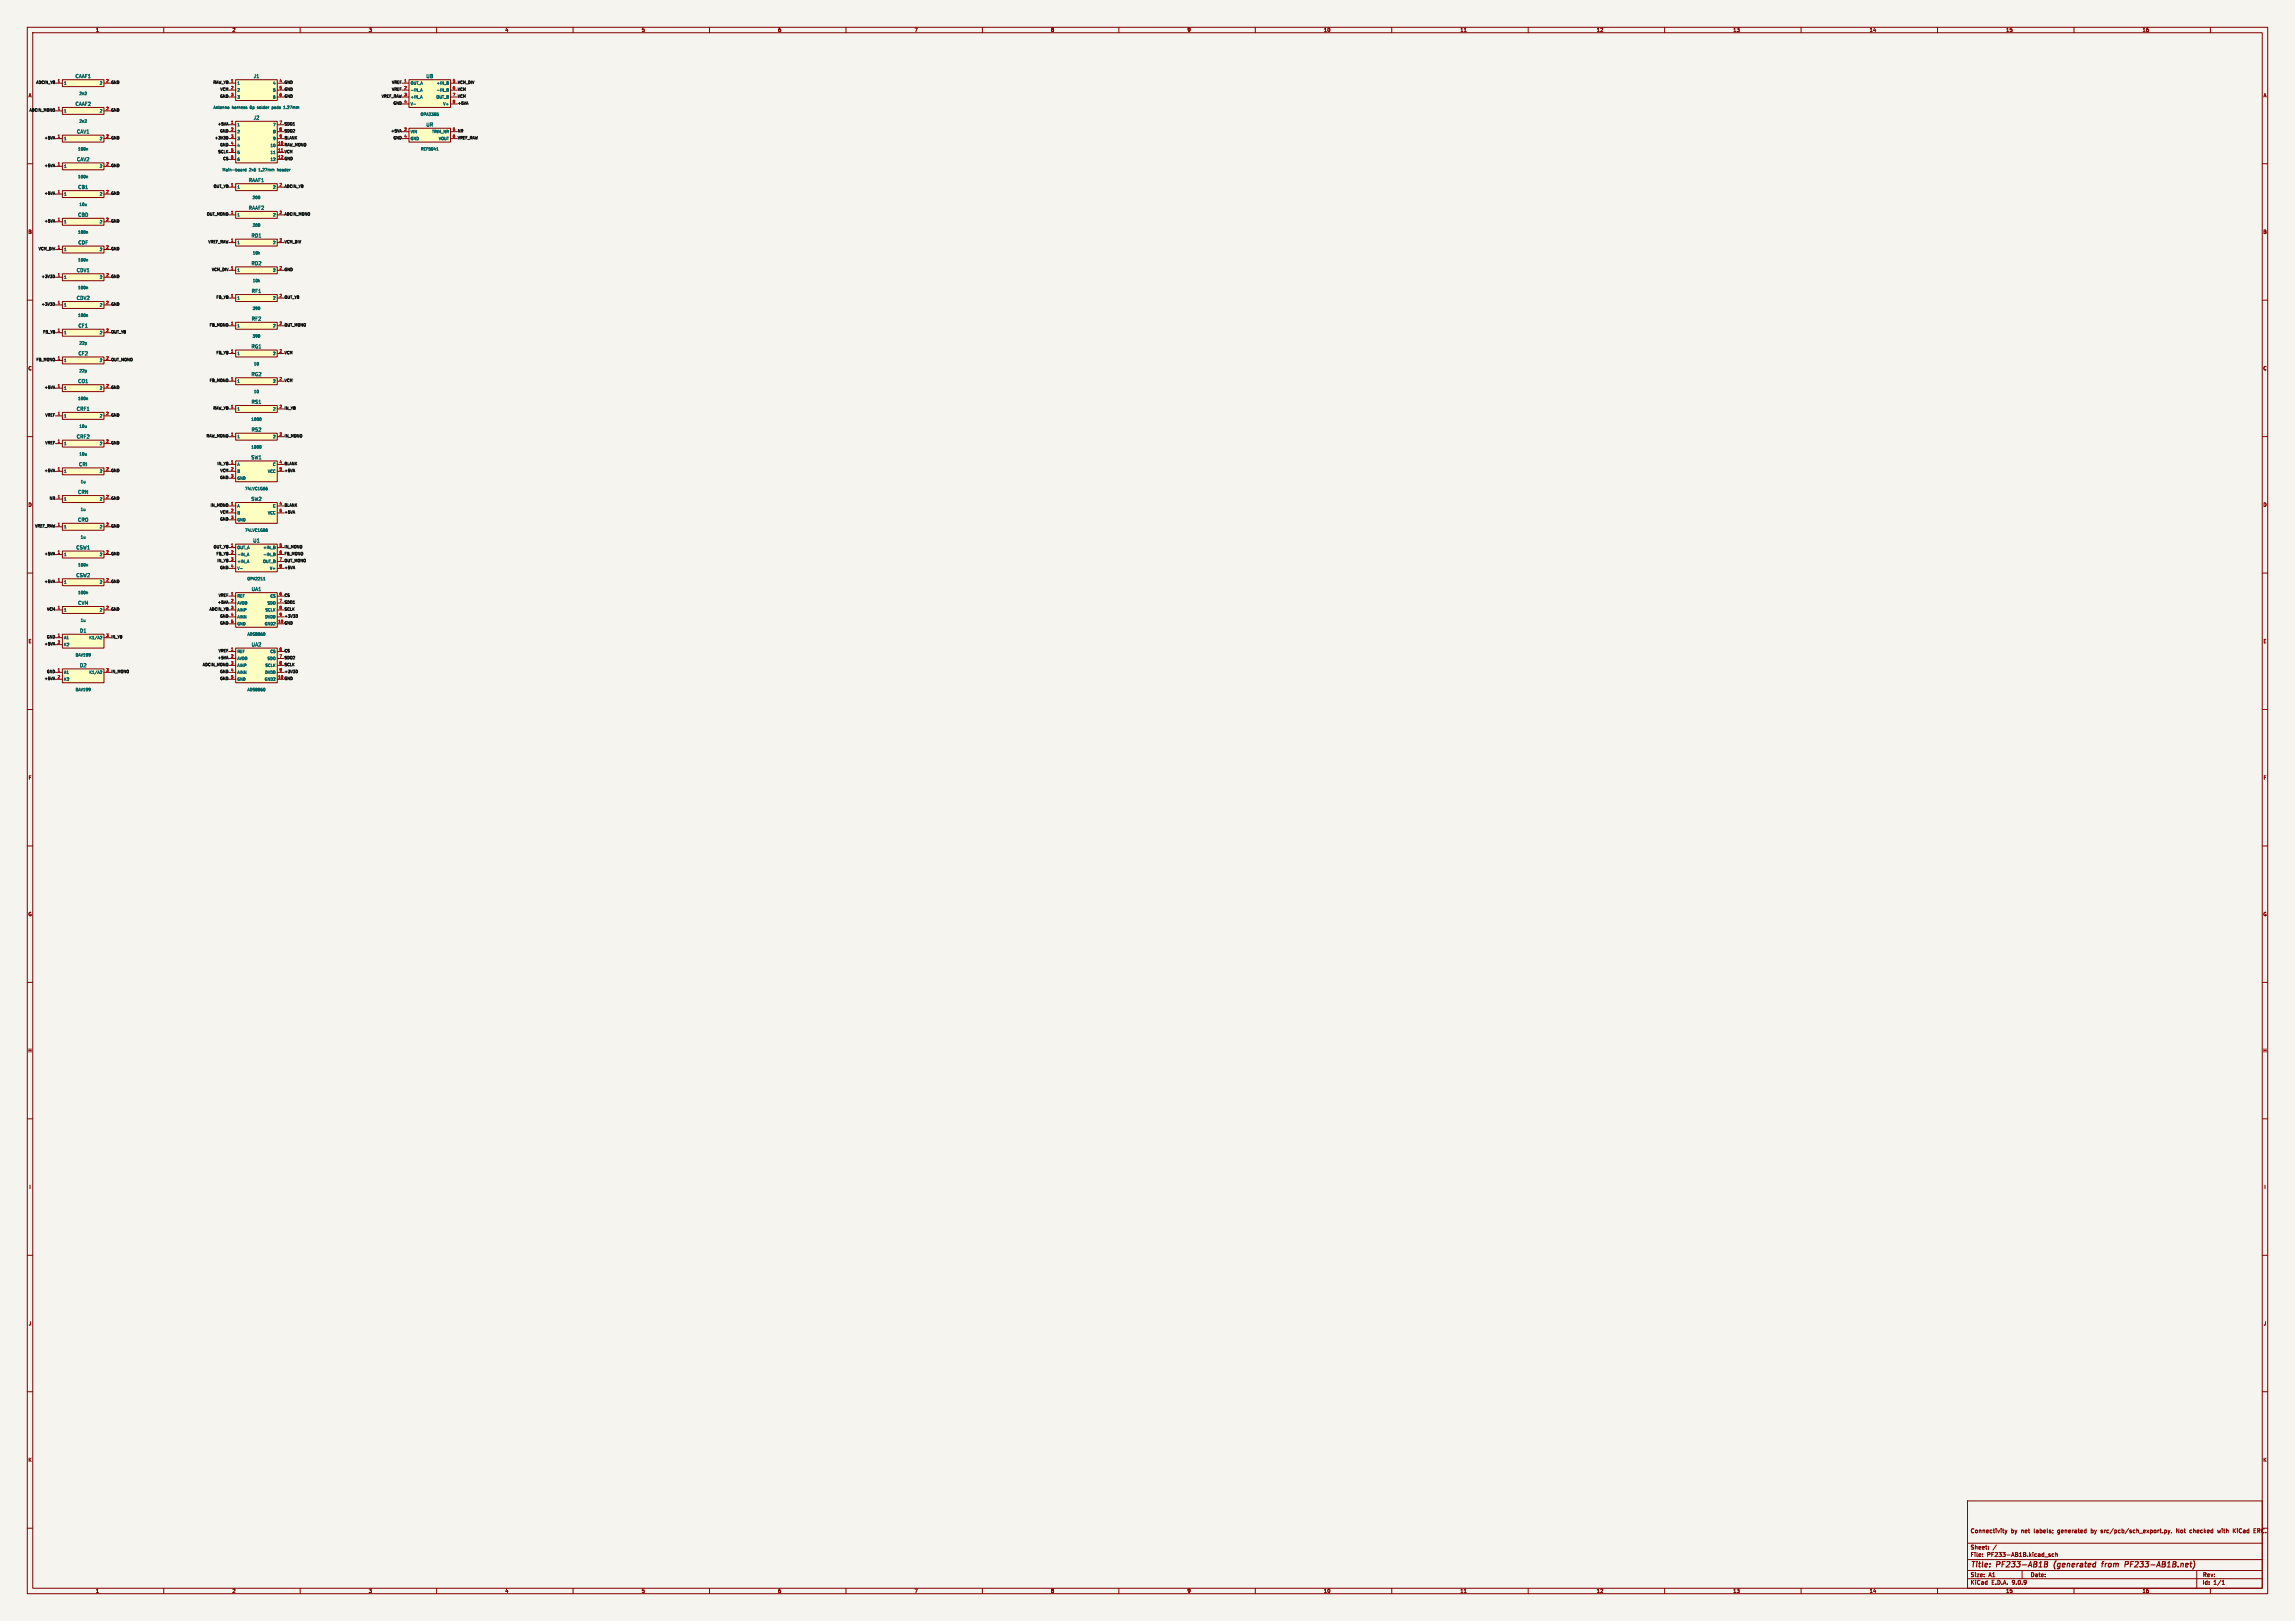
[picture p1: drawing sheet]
<svg xmlns="http://www.w3.org/2000/svg" width="841mm" height="594mm" viewBox="0 0 841 594" stroke-linecap="round" stroke-linejoin="round" font-family="sans-serif">
<defs><g id="words">
<g font-size="2.8" fill="#840000">
<text x="722" y="574.9">Title:</text>
<text x="731.7" y="574.9">PF233-AB1B</text>
<text x="753.5" y="574.9">(generated</text>
<text x="771.9" y="574.9">from</text>
<text x="781.1" y="574.9">PF233-AB1B.net)</text>
</g>
<g font-size="2.1" fill="#840000">
<text x="722" y="562">Connectivity</text>
<text x="736.9" y="562">by</text>
<text x="740.7" y="562">net</text>
<text x="745.5" y="562">labels;</text>
<text x="754.3" y="562">generated</text>
<text x="766.6" y="562">by</text>
<text x="770.4" y="562">src/pcb/sch_export.py.</text>
<text x="798.2" y="562">Not</text>
<text x="803.3" y="562">checked</text>
<text x="813.7" y="562">with</text>
<text x="819.5" y="562">KiCad</text>
<text x="827.2" y="562">ERC.</text>
<text x="722" y="568">Sheet:</text>
<text x="722" y="570.7">File:</text>
<text x="728.1" y="570.7">PF233-AB1B.kicad_sch</text>
<text x="722" y="580.9">KiCad</text>
<text x="722" y="578.1">Size:</text>
<text x="728.7" y="578.1">A1</text>
<text x="729.7" y="580.9">E.D.A.</text>
<text x="737.3" y="580.9">9.0.9</text>
<text x="744" y="578.1">Date:</text>
<text x="807" y="578.3">Rev:</text>
<text x="807" y="580.9">Id:</text>
<text x="811.1" y="580.9">1/1</text>
</g>
<g font-size="1.8" fill="#840000">
<text x="35" y="11.9">1</text>
<text x="85" y="11.9">2</text>
<text x="135" y="11.9">3</text>
<text x="185" y="11.9">4</text>
<text x="235" y="11.9">5</text>
<text x="285" y="11.9">6</text>
<text x="335" y="11.9">7</text>
<text x="385" y="11.9">8</text>
<text x="435" y="11.9">9</text>
<text x="485" y="11.9">10</text>
<text x="535" y="11.9">11</text>
<text x="585" y="11.9">12</text>
<text x="635" y="11.9">13</text>
<text x="685" y="11.9">14</text>
<text x="735" y="11.9">15</text>
<text x="785" y="11.9">16</text>
<text x="10.3" y="35.9">A</text>
<text x="829.3" y="35.9">A</text>
<text x="10.3" y="85.9">B</text>
<text x="829.2" y="85.9">B</text>
<text x="10.3" y="135.9">C</text>
<text x="829.2" y="135.9">C</text>
<text x="10.3" y="185.9">D</text>
<text x="829.2" y="185.9">D</text>
<text x="10.3" y="235.9">E</text>
<text x="829.3" y="235.9">E</text>
<text x="10.3" y="285.9">F</text>
<text x="829.3" y="285.9">F</text>
<text x="10.3" y="335.9">G</text>
<text x="829.2" y="335.9">G</text>
<text x="10.2" y="385.9">H</text>
<text x="829.2" y="385.9">H</text>
<text x="10.6" y="435.9">I</text>
<text x="829.6" y="435.9">I</text>
<text x="10.4" y="485.9">J</text>
<text x="829.4" y="485.9">J</text>
<text x="10.3" y="535.9">K</text>
<text x="829.2" y="535.9">K</text>
<text x="35" y="583.9">1</text>
<text x="85" y="583.9">2</text>
<text x="135" y="583.9">3</text>
<text x="185" y="583.9">4</text>
<text x="235" y="583.9">5</text>
<text x="285" y="583.9">6</text>
<text x="335" y="583.9">7</text>
<text x="385" y="583.9">8</text>
<text x="435" y="583.9">9</text>
<text x="485" y="583.9">10</text>
<text x="535" y="583.9">11</text>
<text x="585" y="583.9">12</text>
<text x="635" y="583.9">13</text>
<text x="685" y="583.9">14</text>
<text x="735" y="583.9">15</text>
<text x="785" y="583.9">16</text>
</g>
<g font-size="1.8" fill="#006464">
<text x="27.5" y="28.8">CAAF1</text>
<text x="92.8" y="28.8">J1</text>
<text x="156.1" y="28.8">UB</text>
<text x="27.5" y="39">CAAF2</text>
<text x="92.8" y="44">J2</text>
<text x="156.1" y="46.6">UR</text>
<text x="28" y="49.1">CAV1</text>
<text x="28" y="59.3">CAV2</text>
<text x="28.5" y="69.4">CB1</text>
<text x="91" y="66.9">RAAF1</text>
<text x="91" y="77.1">RAAF2</text>
<text x="28.5" y="79.6">CBD</text>
<text x="28.6" y="89.8">CDF</text>
<text x="92" y="87.2">RD1</text>
<text x="28" y="99.9">CDV1</text>
<text x="92" y="97.4">RD2</text>
<text x="92.1" y="107.5">RF1</text>
<text x="28" y="110.1">CDV2</text>
<text x="92.1" y="117.7">RF2</text>
<text x="28.6" y="120.2">CF1</text>
<text x="28.6" y="130.4">CF2</text>
<text x="92" y="127.9">RG1</text>
<text x="28.5" y="140.6">CO1</text>
<text x="92" y="138">RG2</text>
<text x="92" y="148.2">RS1</text>
<text x="28" y="150.7">CRF1</text>
<text x="28" y="160.9">CRF2</text>
<text x="92" y="158.3">RS2</text>
<text x="28.8" y="171">CRI</text>
<text x="91.9" y="168.5">SW1</text>
<text x="28.4" y="181.2">CRN</text>
<text x="91.9" y="183.7">SW2</text>
<text x="28.4" y="191.4">CRO</text>
<text x="27.8" y="201.5">CSW1</text>
<text x="92.6" y="199">U1</text>
<text x="27.8" y="211.7">CSW2</text>
<text x="28.5" y="221.8">CVM</text>
<text x="92.1" y="216.8">UA1</text>
<text x="29.1" y="232">D1</text>
<text x="92.1" y="237.1">UA2</text>
<text x="29.1" y="244.7">D2</text>
</g>
<g font-size="1.4" fill="#0f0f0f">
<text x="13.1" y="30.9">ADCIN_Y8</text>
<text x="40.6" y="30.9">GND</text>
<text x="78" y="30.9">RAW_Y8</text>
<text x="80.6" y="33.5">VCM</text>
<text x="104.1" y="30.9">GND</text>
<text x="104.1" y="33.5">GND</text>
<text x="143.4" y="33.5">VREF</text>
<text x="143.4" y="30.9">VREF</text>
<text x="167.6" y="33.5">VCM</text>
<text x="167.6" y="30.9">VCM_DIV</text>
<text x="10.6" y="41.1">ADCIN_MONO</text>
<text x="40.6" y="41.1">GND</text>
<text x="80.5" y="36">GND</text>
<text x="104.1" y="36">GND</text>
<text x="139.7" y="36">VREF_RAW</text>
<text x="144" y="38.6">GND</text>
<text x="167.6" y="38.6">+5VA</text>
<text x="167.6" y="36">VCM</text>
<text x="79.7" y="46.2">+5VA</text>
<text x="104.1" y="46.2">SDO1</text>
<text x="16.2" y="51.3">+5VA</text>
<text x="40.6" y="51.3">GND</text>
<text x="78.6" y="51.3">+3V3D</text>
<text x="80.5" y="48.7">GND</text>
<text x="80.5" y="53.8">GND</text>
<text x="104.1" y="53.8">RAW_MONO</text>
<text x="104.1" y="48.7">SDO2</text>
<text x="104.1" y="51.3">BLANK</text>
<text x="143.2" y="48.7">+5VA</text>
<text x="144" y="51.3">GND</text>
<text x="167.6" y="48.7">NR</text>
<text x="167.6" y="51.3">VREF_RAW</text>
<text x="79.8" y="56.3">SCLK</text>
<text x="81.6" y="58.9">CS</text>
<text x="104.1" y="58.9">GND</text>
<text x="104.1" y="56.3">VCM</text>
<text x="16.2" y="61.4">+5VA</text>
<text x="40.6" y="61.4">GND</text>
<text x="16.2" y="71.6">+5VA</text>
<text x="40.6" y="71.6">GND</text>
<text x="78.1" y="69">OUT_Y8</text>
<text x="104.1" y="69">ADCIN_Y8</text>
<text x="16.2" y="81.7">+5VA</text>
<text x="40.6" y="81.7">GND</text>
<text x="75.7" y="79.2">OUT_MONO</text>
<text x="104.1" y="79.2">ADCIN_MONO</text>
<text x="76.2" y="89.4">VREF_RAW</text>
<text x="104.1" y="89.4">VCM_DIV</text>
<text x="14" y="91.9">VCM_DIV</text>
<text x="40.6" y="91.9">GND</text>
<text x="77.5" y="99.5">VCM_DIV</text>
<text x="104.1" y="99.5">GND</text>
<text x="15.1" y="102.1">+3V3D</text>
<text x="40.6" y="102.1">GND</text>
<text x="15.1" y="112.2">+3V3D</text>
<text x="40.6" y="112.2">GND</text>
<text x="79.1" y="109.7">FB_Y8</text>
<text x="104.1" y="109.7">OUT_Y8</text>
<text x="76.7" y="119.8">FB_MONO</text>
<text x="104.1" y="119.8">OUT_MONO</text>
<text x="15.6" y="122.4">FB_Y8</text>
<text x="40.6" y="122.4">OUT_Y8</text>
<text x="79.1" y="130">FB_Y8</text>
<text x="104.1" y="130">VCM</text>
<text x="13.2" y="132.5">FB_MONO</text>
<text x="40.6" y="132.5">OUT_MONO</text>
<text x="16.2" y="142.7">+5VA</text>
<text x="40.6" y="142.7">GND</text>
<text x="76.7" y="140.2">FB_MONO</text>
<text x="104.1" y="140.2">VCM</text>
<text x="16.4" y="152.9">VREF</text>
<text x="40.6" y="152.9">GND</text>
<text x="78" y="150.3">RAW_Y8</text>
<text x="104.1" y="150.3">IN_Y8</text>
<text x="75.5" y="160.5">RAW_MONO</text>
<text x="104.1" y="160.5">IN_MONO</text>
<text x="16.4" y="163">VREF</text>
<text x="40.6" y="163">GND</text>
<text x="16.2" y="173.2">+5VA</text>
<text x="40.6" y="173.2">GND</text>
<text x="79.5" y="170.6">IN_Y8</text>
<text x="80.6" y="173.2">VCM</text>
<text x="104.1" y="173.2">+5VA</text>
<text x="104.1" y="170.6">BLANK</text>
<text x="80.5" y="175.7">GND</text>
<text x="18" y="183.3">NR</text>
<text x="40.6" y="183.3">GND</text>
<text x="77" y="185.9">IN_MONO</text>
<text x="104.1" y="185.9">BLANK</text>
<text x="80.5" y="191">GND</text>
<text x="80.6" y="188.4">VCM</text>
<text x="104.1" y="188.4">+5VA</text>
<text x="12.7" y="193.5">VREF_RAW</text>
<text x="40.6" y="193.5">GND</text>
<text x="16.2" y="203.7">+5VA</text>
<text x="40.6" y="203.7">GND</text>
<text x="78.1" y="201.1">OUT_Y8</text>
<text x="79.1" y="203.7">FB_Y8</text>
<text x="104.1" y="203.7">FB_MONO</text>
<text x="104.1" y="201.1">IN_MONO</text>
<text x="79.5" y="206.2">IN_Y8</text>
<text x="80.5" y="208.7">GND</text>
<text x="104.1" y="206.2">OUT_MONO</text>
<text x="104.1" y="208.7">+5VA</text>
<text x="16.2" y="213.8">+5VA</text>
<text x="40.6" y="213.8">GND</text>
<text x="79.7" y="221.4">+5VA</text>
<text x="79.9" y="218.9">VREF</text>
<text x="104.1" y="218.9">CS</text>
<text x="104.1" y="221.4">SDO1</text>
<text x="17.1" y="224">VCM</text>
<text x="40.6" y="224">GND</text>
<text x="76.6" y="224">ADCIN_Y8</text>
<text x="80.5" y="226.5">GND</text>
<text x="104.1" y="226.5">+3V3D</text>
<text x="104.1" y="224">SCLK</text>
<text x="80.5" y="229.1">GND</text>
<text x="104.1" y="229.1">GND</text>
<text x="16.2" y="236.7">+5VA</text>
<text x="17" y="234.1">GND</text>
<text x="40.6" y="234.1">IN_Y8</text>
<text x="79.9" y="239.2">VREF</text>
<text x="104.1" y="239.2">CS</text>
<text x="74.1" y="244.3">ADCIN_MONO</text>
<text x="79.7" y="241.8">+5VA</text>
<text x="104.1" y="241.8">SDO2</text>
<text x="104.1" y="244.3">SCLK</text>
<text x="16.2" y="249.4">+5VA</text>
<text x="17" y="246.8">GND</text>
<text x="40.6" y="246.8">IN_MONO</text>
<text x="80.5" y="249.4">GND</text>
<text x="80.5" y="246.8">GND</text>
<text x="104.1" y="246.8">+3V3D</text>
<text x="104.1" y="249.4">GND</text>
</g>
<g font-size="1.4" fill="#a90000">
<text x="21" y="30.2">1</text>
<text x="38.8" y="30.2">2</text>
<text x="84.5" y="30.2">1</text>
<text x="84.5" y="32.8">2</text>
<text x="84.5" y="35.3">3</text>
<text x="102.3" y="30.2">4</text>
<text x="102.3" y="32.8">5</text>
<text x="102.3" y="35.3">6</text>
<text x="148" y="30.2">1</text>
<text x="148" y="32.8">2</text>
<text x="148" y="35.3">3</text>
<text x="165.8" y="30.2">5</text>
<text x="165.8" y="32.8">6</text>
<text x="165.8" y="35.3">7</text>
<text x="21" y="40.4">1</text>
<text x="38.8" y="40.4">2</text>
<text x="148" y="37.8">4</text>
<text x="165.8" y="37.8">8</text>
<text x="84.5" y="45.5">1</text>
<text x="102.3" y="45.5">7</text>
<text x="21" y="50.5">1</text>
<text x="38.8" y="50.5">2</text>
<text x="84.5" y="48">2</text>
<text x="84.5" y="50.5">3</text>
<text x="84.5" y="53.1">4</text>
<text x="101.8" y="53.1">10</text>
<text x="102.3" y="48">8</text>
<text x="102.3" y="50.5">9</text>
<text x="148" y="48">2</text>
<text x="148" y="50.5">4</text>
<text x="165.8" y="48">5</text>
<text x="165.8" y="50.5">6</text>
<text x="84.5" y="55.6">5</text>
<text x="84.5" y="58.2">6</text>
<text x="101.8" y="55.6">11</text>
<text x="101.8" y="58.2">12</text>
<text x="21" y="60.7">1</text>
<text x="38.8" y="60.7">2</text>
<text x="21" y="70.9">1</text>
<text x="38.8" y="70.9">2</text>
<text x="84.5" y="68.3">1</text>
<text x="102.3" y="68.3">2</text>
<text x="21" y="81">1</text>
<text x="38.8" y="81">2</text>
<text x="84.5" y="78.5">1</text>
<text x="102.3" y="78.5">2</text>
<text x="84.5" y="88.6">1</text>
<text x="102.3" y="88.6">2</text>
<text x="21" y="91.2">1</text>
<text x="38.8" y="91.2">2</text>
<text x="21" y="101.3">1</text>
<text x="38.8" y="101.3">2</text>
<text x="84.5" y="98.8">1</text>
<text x="102.3" y="98.8">2</text>
<text x="21" y="111.5">1</text>
<text x="38.8" y="111.5">2</text>
<text x="84.5" y="109">1</text>
<text x="102.3" y="109">2</text>
<text x="84.5" y="119.1">1</text>
<text x="102.3" y="119.1">2</text>
<text x="21" y="121.7">1</text>
<text x="38.8" y="121.7">2</text>
<text x="21" y="131.8">1</text>
<text x="38.8" y="131.8">2</text>
<text x="84.5" y="129.3">1</text>
<text x="102.3" y="129.3">2</text>
<text x="21" y="142">1</text>
<text x="38.8" y="142">2</text>
<text x="84.5" y="139.4">1</text>
<text x="102.3" y="139.4">2</text>
<text x="84.5" y="149.6">1</text>
<text x="102.3" y="149.6">2</text>
<text x="21" y="152.1">1</text>
<text x="38.8" y="152.1">2</text>
<text x="84.5" y="159.8">1</text>
<text x="102.3" y="159.8">2</text>
<text x="21" y="162.3">1</text>
<text x="38.8" y="162.3">2</text>
<text x="21" y="172.5">1</text>
<text x="38.8" y="172.5">2</text>
<text x="84.5" y="169.9">1</text>
<text x="84.5" y="172.5">2</text>
<text x="102.3" y="169.9">4</text>
<text x="102.3" y="172.5">5</text>
<text x="84.5" y="175">3</text>
<text x="21" y="182.6">1</text>
<text x="38.8" y="182.6">2</text>
<text x="84.5" y="185.2">1</text>
<text x="102.3" y="185.2">4</text>
<text x="84.5" y="187.7">2</text>
<text x="84.5" y="190.2">3</text>
<text x="102.3" y="187.7">5</text>
<text x="21" y="192.8">1</text>
<text x="38.8" y="192.8">2</text>
<text x="21" y="202.9">1</text>
<text x="38.8" y="202.9">2</text>
<text x="84.5" y="200.4">1</text>
<text x="84.5" y="202.9">2</text>
<text x="102.3" y="200.4">5</text>
<text x="102.3" y="202.9">6</text>
<text x="84.5" y="205.5">3</text>
<text x="84.5" y="208">4</text>
<text x="102.3" y="205.5">7</text>
<text x="102.3" y="208">8</text>
<text x="21" y="213.1">1</text>
<text x="38.8" y="213.1">2</text>
<text x="84.5" y="218.2">1</text>
<text x="84.5" y="220.7">2</text>
<text x="102.3" y="218.2">6</text>
<text x="102.3" y="220.7">7</text>
<text x="21" y="223.3">1</text>
<text x="38.8" y="223.3">2</text>
<text x="84.5" y="223.3">3</text>
<text x="84.5" y="225.8">4</text>
<text x="102.3" y="223.3">8</text>
<text x="102.3" y="225.8">9</text>
<text x="21" y="233.4">1</text>
<text x="38.8" y="233.4">3</text>
<text x="84.5" y="228.3">5</text>
<text x="101.8" y="228.3">10</text>
<text x="21" y="236">2</text>
<text x="84.5" y="238.5">1</text>
<text x="102.3" y="238.5">6</text>
<text x="84.5" y="241">2</text>
<text x="84.5" y="243.6">3</text>
<text x="102.3" y="241">7</text>
<text x="102.3" y="243.6">8</text>
<text x="21" y="246.1">1</text>
<text x="21" y="248.7">2</text>
<text x="38.8" y="246.1">3</text>
<text x="84.5" y="246.1">4</text>
<text x="84.5" y="248.7">5</text>
<text x="101.8" y="248.7">10</text>
<text x="102.3" y="246.1">9</text>
</g>
<g font-size="1.4" fill="#006464">
<text x="23.4" y="31.2">1</text>
<text x="28.9" y="35">2n2</text>
<text x="36.4" y="31.2">2</text>
<text x="86.9" y="31.2">1</text>
<text x="86.9" y="33.7">2</text>
<text x="99.9" y="31.2">4</text>
<text x="99.9" y="33.7">5</text>
<text x="150.4" y="31.2">OUT_A</text>
<text x="150.4" y="33.7">-IN_A</text>
<text x="159.8" y="31.2">+IN_B</text>
<text x="159.8" y="33.7">-IN_B</text>
<text x="23.4" y="41.4">1</text>
<text x="36.4" y="41.4">2</text>
<text x="78.1" y="40.1">Antenna</text>
<text x="85" y="40.1">harness</text>
<text x="86.9" y="36.3">3</text>
<text x="91.8" y="40.1">6p</text>
<text x="94.7" y="40.1">solder</text>
<text x="99.9" y="36.3">6</text>
<text x="100.4" y="40.1">pads</text>
<text x="104.9" y="40.1">1.27mm</text>
<text x="150.4" y="36.3">+IN_A</text>
<text x="150.4" y="38.8">V-</text>
<text x="159.7" y="36.3">OUT_B</text>
<text x="162.2" y="38.8">V+</text>
<text x="28.9" y="45.2">2n2</text>
<text x="86.9" y="46.4">1</text>
<text x="99.9" y="46.4">7</text>
<text x="154" y="42.6">OPA2365</text>
<text x="23.4" y="51.5">1</text>
<text x="36.4" y="51.5">2</text>
<text x="86.9" y="49">2</text>
<text x="86.9" y="51.5">3</text>
<text x="99.9" y="49">8</text>
<text x="99.9" y="51.5">9</text>
<text x="150.4" y="49">VIN</text>
<text x="150.4" y="51.5">GND</text>
<text x="158.2" y="49">TRIM_NR</text>
<text x="160.6" y="51.5">VOUT</text>
<text x="28.5" y="55.3">100n</text>
<text x="86.9" y="54.1">4</text>
<text x="86.9" y="56.6">5</text>
<text x="86.9" y="59.1">6</text>
<text x="98.9" y="54.1">10</text>
<text x="98.9" y="56.6">11</text>
<text x="98.9" y="59.1">12</text>
<text x="154.1" y="55.3">REF5041</text>
<text x="23.4" y="61.7">1</text>
<text x="28.5" y="65.5">100n</text>
<text x="36.4" y="61.7">2</text>
<text x="81.4" y="63">Main-board</text>
<text x="91.3" y="63">2x6</text>
<text x="95" y="63">1.27mm</text>
<text x="102.1" y="63">header</text>
<text x="23.4" y="71.8">1</text>
<text x="36.4" y="71.8">2</text>
<text x="86.9" y="69.3">1</text>
<text x="99.9" y="69.3">2</text>
<text x="28.9" y="75.7">10u</text>
<text x="92.4" y="73.1">200</text>
<text x="23.4" y="82">1</text>
<text x="36.4" y="82">2</text>
<text x="86.9" y="79.5">1</text>
<text x="92.4" y="83.3">200</text>
<text x="99.9" y="79.5">2</text>
<text x="28.5" y="85.8">100n</text>
<text x="86.9" y="89.6">1</text>
<text x="99.9" y="89.6">2</text>
<text x="23.4" y="92.2">1</text>
<text x="28.5" y="96">100n</text>
<text x="36.4" y="92.2">2</text>
<text x="92.5" y="93.4">10k</text>
<text x="86.9" y="99.8">1</text>
<text x="99.9" y="99.8">2</text>
<text x="23.4" y="102.3">1</text>
<text x="28.5" y="106.1">100n</text>
<text x="36.4" y="102.3">2</text>
<text x="92.5" y="103.6">10k</text>
<text x="23.4" y="112.5">1</text>
<text x="36.4" y="112.5">2</text>
<text x="86.9" y="109.9">1</text>
<text x="92.4" y="113.8">390</text>
<text x="99.9" y="109.9">2</text>
<text x="28.5" y="116.3">100n</text>
<text x="23.4" y="122.6">1</text>
<text x="36.4" y="122.6">2</text>
<text x="86.9" y="120.1">1</text>
<text x="92.4" y="123.9">390</text>
<text x="99.9" y="120.1">2</text>
<text x="28.9" y="126.5">22p</text>
<text x="86.9" y="130.3">1</text>
<text x="99.9" y="130.3">2</text>
<text x="23.4" y="132.8">1</text>
<text x="28.9" y="136.6">22p</text>
<text x="36.4" y="132.8">2</text>
<text x="92.9" y="134.1">10</text>
<text x="23.4" y="143">1</text>
<text x="36.4" y="143">2</text>
<text x="86.9" y="140.4">1</text>
<text x="99.9" y="140.4">2</text>
<text x="28.5" y="146.8">100n</text>
<text x="92.9" y="144.2">10</text>
<text x="23.4" y="153.1">1</text>
<text x="36.4" y="153.1">2</text>
<text x="86.9" y="150.6">1</text>
<text x="91.9" y="154.4">1000</text>
<text x="99.9" y="150.6">2</text>
<text x="28.9" y="156.9">10u</text>
<text x="86.9" y="160.7">1</text>
<text x="99.9" y="160.7">2</text>
<text x="23.4" y="163.3">1</text>
<text x="28.9" y="167.1">10u</text>
<text x="36.4" y="163.3">2</text>
<text x="91.9" y="164.6">1000</text>
<text x="23.4" y="173.4">1</text>
<text x="36.4" y="173.4">2</text>
<text x="86.9" y="170.9">A</text>
<text x="86.9" y="173.4">B</text>
<text x="98" y="173.4">VCC</text>
<text x="99.8" y="170.9">C</text>
<text x="29.4" y="177.3">1u</text>
<text x="86.9" y="176">GND</text>
<text x="89.6" y="179.8">74LVC1G66</text>
<text x="23.4" y="183.6">1</text>
<text x="36.4" y="183.6">2</text>
<text x="29.4" y="187.4">1u</text>
<text x="86.9" y="186.1">A</text>
<text x="86.9" y="188.7">B</text>
<text x="86.9" y="191.2">GND</text>
<text x="98" y="188.7">VCC</text>
<text x="99.8" y="186.1">C</text>
<text x="23.4" y="193.8">1</text>
<text x="29.4" y="197.6">1u</text>
<text x="36.4" y="193.8">2</text>
<text x="89.6" y="195">74LVC1G66</text>
<text x="23.4" y="203.9">1</text>
<text x="36.4" y="203.9">2</text>
<text x="86.9" y="201.4">OUT_A</text>
<text x="86.9" y="203.9">-IN_A</text>
<text x="96.3" y="201.4">+IN_B</text>
<text x="96.3" y="203.9">-IN_B</text>
<text x="28.5" y="207.7">100n</text>
<text x="86.9" y="206.5">+IN_A</text>
<text x="86.9" y="209">V-</text>
<text x="96.2" y="206.5">OUT_B</text>
<text x="98.7" y="209">V+</text>
<text x="23.4" y="214.1">1</text>
<text x="36.4" y="214.1">2</text>
<text x="90.5" y="212.8">OPA2211</text>
<text x="28.5" y="217.9">100n</text>
<text x="86.9" y="219.2">REF</text>
<text x="86.9" y="221.7">AVDD</text>
<text x="97.8" y="221.7">SDO</text>
<text x="98.9" y="219.2">CS</text>
<text x="23.4" y="224.2">1</text>
<text x="36.4" y="224.2">2</text>
<text x="86.9" y="224.2">AINP</text>
<text x="86.9" y="226.8">AINN</text>
<text x="97" y="226.8">DVDD</text>
<text x="97.1" y="224.2">SCLK</text>
<text x="29.4" y="228.1">1u</text>
<text x="86.9" y="229.3">GND</text>
<text x="90.5" y="233.1">ADS8860</text>
<text x="96.8" y="229.3">GND2</text>
<text x="23.4" y="234.4">A1</text>
<text x="23.4" y="236.9">K2</text>
<text x="32.5" y="234.4">K1/A2</text>
<text x="86.9" y="239.5">REF</text>
<text x="98.9" y="239.5">CS</text>
<text x="27.6" y="240.8">BAV199</text>
<text x="86.9" y="242">AVDD</text>
<text x="86.9" y="244.6">AINP</text>
<text x="97.1" y="244.6">SCLK</text>
<text x="97.8" y="242">SDO</text>
<text x="23.4" y="247.1">A1</text>
<text x="23.4" y="249.6">K2</text>
<text x="32.5" y="247.1">K1/A2</text>
<text x="86.9" y="247.1">AINN</text>
<text x="86.9" y="249.6">GND</text>
<text x="96.8" y="249.6">GND2</text>
<text x="97" y="247.1">DVDD</text>
<text x="27.6" y="253.5">BAV199</text>
<text x="90.5" y="253.5">ADS8860</text>
</g>
</g></defs>
<path d="M0 0h841v594h-841z" fill="#f5f4ef" stroke="#f5f4ef" stroke-width=".37"/>
<g fill="none" stroke="#840000" stroke-width=".37">
<path d="M10 10h821v574h-821zM12 12h817v570h-817zM60 10v2M110 10v2M160 10v2M210 10v2M260 10v2M310 10v2M360 10v2M410 10v2M460 10v2M510 10v2"/>
<path d="M536.6 11.6h.7M560 10v2M610 10v2M660 10v2M710 10v2M760 10v2M810 10v2M10 60h2M829 60h2M10 110h2M829 110h2M10 160h2"/>
<path d="M829 160h2M10 210h2M829 210h2M10 260h2M829 260h2M10 310h2M829 310h2M10 360h2M829 360h2M10 410h2M829 410h2M10 460h2"/>
<path d="M829 460h2M10 510h2M829 510h2M10 560h2M721 550h108v32h-108zM721 578.5h108M721 575.5h108M721 571.5h108M721 565.5h108M726.5 570.2h.1M726.5 570.2v.1M726.5 569.5v.1"/>
<path d="M728.7 567.5v.2M728.7 566.8v.1M731.6 566.1l-1.3 1.9M733.8 560.7h.6M734 561.5l.4 .2M734.7 560.7l.4 1M735.1 561.7l-.4 .5M735.5 560.7l-.4 1M741 575.5v3M750.7 569.7l.7 .4-.2 .3-.5-.1M750.7 569.6v.1M751.3 569.5l-.6 .1"/>
<path d="M752.2 560.8v.1M752.3 561.6l-.1 .3M752.7 569.5l-.5-.1-.2 .3 .1 .6h.6M753.3 569.5h.6l.1 .9M753.3 568.9v1.5M764 560.7l.5 .1M764.5 561.6l-.5 .1M764.5 560.2v1.5M791.5 560.7h.5M791.9 561.7h.1M792.5 561.5v.2M793.2 560.8l.5-.1 .3 .3-.2 .6h-.6"/>
<path d="M793.2 560.7v1.5M794.5 560.7l.3 1M794.8 561.7l-.3 .5M795.2 560.7l-.4 1M795.7 561.5v.2M797.6 561.7v-1.5l.9 1.5M802.7 560.7l-.2 .3 .2 .7M805 575.5v6.5M812.6 560.7l.3 1 .3-.7M814.3 579.5l.4-.4v1.5M818.4 560.2v1.5M818.6 560.8l.6 .9"/>
<path d="M819.2 560.2l-.8 .8M826 560.9h.5M826.7 560.2h-.7v1.5h.7M60 582v2M110 582v2M160 582v2M210 582v2M260 582v2M310 582v2M360 582v2M410 582v2M460 582v2"/>
<path d="M510 582v2M536.6 583.6h.7M560 582v2M610 582v2M660 582v2M710 582v2M760 582v2M810 582v2M814.3 580.6h.9"/>
</g>
<path d="M749.2 573.2h.7M749.4 572.2l.9 .2v.4l-.4 .4M749.9 573.2l.4 .3-.1 .5-1.1 .2M752.7 573.3l.1 1.1M770.1 572.9h.8M771 572.2l-.5 .3-.3 1.7M778.9 572.2h.7l.4 .4-.3 .6-1 .1" fill="none" stroke="#840000" stroke-width=".4"/>
<path d="M86.4 184.1h15.2v7.7h-15.2z" fill="#ffffc2"/>
<path d="M83.8 185.4h2.6M83.8 188h2.6M83.8 190.5h2.6M86.4 184.1h15.2v7.7h-15.2zM101.6 185.4h2.5M101.6 188h2.5" fill="none" stroke="#840000" stroke-width=".37"/>
<path d="M97.6 194.1l.3 .1M97.7 193.8h.2M97.9 194.7l-.3 .1M97.9 194.2h.1M98 194.7h-.1M98 194.2v.5" fill="none" stroke="#006464" stroke-width=".37"/>
<path d="M22.9 161.3h15.2v2.5h-15.2z" fill="#ffffc2"/>
<path d="M20.3 162.6h2.6M22.9 161.3h15.2v2.5h-15.2zM38.1 162.6h2.5" fill="none" stroke="#840000" stroke-width=".37"/>
<path d="M86.4 87.6h15.2v2.6h-15.2z" fill="#ffffc2"/>
<path d="M83.8 88.9h2.6M86.4 87.6h15.2v2.6h-15.2zM101.6 88.9h2.5" fill="none" stroke="#840000" stroke-width=".37"/>
<path d="M86.4 77.5h15.2v2.5h-15.2z" fill="#ffffc2"/>
<path d="M83.8 78.7h2.6M86.4 77.5h15.2v2.5h-15.2zM101.6 78.7h2.5" fill="none" stroke="#840000" stroke-width=".37"/>
<path d="M95.2 82.2v.6" fill="none" stroke="#006464" stroke-width=".37"/>
<path d="M86.4 44.4h15.2v15.3h-15.2z" fill="#ffffc2"/>
<g fill="none" stroke="#840000" stroke-width=".37">
<path d="M83.8 45.7h2.6M83.8 48.3h2.6M83.8 50.8h2.6M83.8 53.3h2.6M83.8 55.9h2.6M83.8 58.4h2.6M86.4 44.4h15.2v15.3h-15.2zM101.6 45.7h2.5M101.6 48.3h2.5M101.6 50.8h2.5M101.6 53.3h2.5M101.6 55.9h2.5"/>
<path d="M101.6 58.4h2.5"/>
</g>
<path d="M100.2 56.3h.6M89.1 62v.7M89.4 62l-.3 .2M90.2 61.7v.9h-.4l-.1-.5h.5M101.6 61.7v1M101.7 62.1h-.1" fill="none" stroke="#006464" stroke-width=".37"/>
<path d="M103.1 55.5h.5" fill="none" stroke="#a90000" stroke-width=".37"/>
<path d="M22.9 90.2h15.2v2.5h-15.2z" fill="#ffffc2"/>
<path d="M20.3 91.4h2.6M22.9 90.2h15.2v2.5h-15.2zM38.1 91.4h2.5" fill="none" stroke="#840000" stroke-width=".37"/>
<path d="M31.8 95l.3 .2v.5" fill="none" stroke="#006464" stroke-width=".37"/>
<path d="M86.4 67.3h15.2v2.5h-15.2z" fill="#ffffc2"/>
<path d="M83.8 68.6h2.6M86.4 67.3h15.2v2.5h-15.2zM101.6 68.6h2.5" fill="none" stroke="#840000" stroke-width=".37"/>
<path d="M95.2 72v.7" fill="none" stroke="#006464" stroke-width=".37"/>
<path d="M22.9 151.1h15.2v2.6h-15.2z" fill="#ffffc2"/>
<path d="M20.3 152.4h2.6M22.9 151.1h15.2v2.6h-15.2zM38.1 152.4h2.5" fill="none" stroke="#840000" stroke-width=".37"/>
<path d="M86.4 29.2h15.2v7.6h-15.2z" fill="#ffffc2"/>
<path d="M83.8 30.5h2.6M83.8 33h2.6M83.8 35.6h2.6M86.4 29.2h15.2v7.6h-15.2zM101.6 30.5h2.5M101.6 33h2.5M101.6 35.6h2.5" fill="none" stroke="#840000" stroke-width=".37"/>
<g fill="none" stroke="#006464" stroke-width=".37">
<path d="M83.6 39.2h.2l.1 .6M83.9 39.8h-.3M83.9 39.4h-.3M90.4 39.5l.1 .1M90.4 39.2h.1M90.5 39.7l-.1 .1M90.5 39.6v.1M94.3 39.8h.1M94.3 39.2v.2M99.7 39.8h.3M99.7 39.2v1M100 39.2h-.3"/>
<path d="M103.9 39.8h.6M103.9 39.1l.3-.3v1"/>
</g>
<path d="M22.9 212.1h15.2v2.5h-15.2z" fill="#ffffc2"/>
<path d="M20.3 213.4h2.6M22.9 212.1h15.2v2.5h-15.2zM38.1 213.4h2.5" fill="none" stroke="#840000" stroke-width=".37"/>
<path d="M31.8 217l.3 .1v.5" fill="none" stroke="#006464" stroke-width=".37"/>
<path d="M22.9 59.7h15.2v2.5h-15.2z" fill="#ffffc2"/>
<path d="M22.9 59.7h15.2v2.5h-15.2zM20.3 61h2.6M38.1 61h2.5" fill="none" stroke="#840000" stroke-width=".37"/>
<path d="M31.8 64.6l.3 .1v.5" fill="none" stroke="#006464" stroke-width=".37"/>
<path d="M22.9 130.8h15.2v2.5h-15.2z" fill="#ffffc2"/>
<path d="M20.3 132.1h2.6M22.9 130.8h15.2v2.5h-15.2zM38.1 132.1h2.5" fill="none" stroke="#840000" stroke-width=".37"/>
<path d="M86.4 237.5h15.2v12.7h-15.2z" fill="#ffffc2"/>
<path d="M83.8 238.8h2.6M86.4 237.5h15.2v12.7h-15.2zM101.6 238.8h2.5M83.8 241.3h2.6M83.8 243.8h2.6M83.8 246.4h2.6M83.8 248.9h2.6M101.6 241.3h2.5M101.6 243.8h2.5M101.6 246.4h2.5M101.6 248.9h2.5" fill="none" stroke="#840000" stroke-width=".37"/>
<path d="M96.9 252.2l.2 .4-.2 .6" fill="none" stroke="#006464" stroke-width=".37"/>
<path d="M22.9 141h15.2v2.5h-15.2z" fill="#ffffc2"/>
<path d="M20.3 142.2h2.6M22.9 141h15.2v2.5h-15.2zM38.1 142.2h2.5" fill="none" stroke="#840000" stroke-width=".37"/>
<path d="M31.8 145.8l.3 .2v.5" fill="none" stroke="#006464" stroke-width=".37"/>
<path d="M86.4 217.2h15.2v12.7h-15.2z" fill="#ffffc2"/>
<path d="M83.8 218.4h2.6M86.4 217.2h15.2v12.7h-15.2zM101.6 218.4h2.5M83.8 221h2.6M83.8 223.5h2.6M83.8 226.1h2.6M83.8 228.6h2.6M101.6 221h2.5M101.6 223.5h2.5M101.6 226.1h2.5M101.6 228.6h2.5" fill="none" stroke="#840000" stroke-width=".37"/>
<path d="M96.9 231.9l.2 .3-.2 .7" fill="none" stroke="#006464" stroke-width=".37"/>
<path d="M22.9 69.8h15.2v2.6h-15.2z" fill="#ffffc2"/>
<path d="M20.3 71.1h2.6M22.9 69.8h15.2v2.6h-15.2zM38.1 71.1h2.5" fill="none" stroke="#840000" stroke-width=".37"/>
<path d="M22.9 191.8h15.2v2.5h-15.2z" fill="#ffffc2"/>
<path d="M20.3 193h2.6M22.9 191.8h15.2v2.5h-15.2zM38.1 193h2.5" fill="none" stroke="#840000" stroke-width=".37"/>
<path d="M86.4 168.9h15.2v7.6h-15.2z" fill="#ffffc2"/>
<path d="M83.8 170.2h2.6M83.8 172.7h2.6M83.8 175.3h2.6M86.4 168.9h15.2v7.6h-15.2zM101.6 170.2h2.5M101.6 172.7h2.5" fill="none" stroke="#840000" stroke-width=".37"/>
<path d="M97.6 178.9l.4 .1v.4M97.7 178.5h.2M97.9 179.5h-.3M98 179.4l-.1 .1" fill="none" stroke="#006464" stroke-width=".37"/>
<path d="M86.4 158.7h15.2v2.6h-15.2z" fill="#ffffc2"/>
<path d="M86.4 158.7h15.2v2.6h-15.2zM83.8 160h2.6M101.6 160h2.5" fill="none" stroke="#840000" stroke-width=".37"/>
<path d="M95.5 163.3l.2 .4-.2 .6" fill="none" stroke="#006464" stroke-width=".37"/>
<path d="M22.9 201.9h15.2v2.6h-15.2z" fill="#ffffc2"/>
<path d="M20.3 203.2h2.6M22.9 201.9h15.2v2.6h-15.2zM38.1 203.2h2.5" fill="none" stroke="#840000" stroke-width=".37"/>
<path d="M31.8 206.8l.3 .1v.6" fill="none" stroke="#006464" stroke-width=".37"/>
<path d="M86.4 138.4h15.2v2.6h-15.2z" fill="#ffffc2"/>
<path d="M83.8 139.7h2.6M86.4 138.4h15.2v2.6h-15.2zM101.6 139.7h2.5" fill="none" stroke="#840000" stroke-width=".37"/>
<path d="M86.4 199.4h15.2v10.1h-15.2z" fill="#ffffc2"/>
<path d="M86.4 199.4h15.2v10.1h-15.2zM83.8 200.7h2.6M83.8 203.2h2.6M83.8 205.7h2.6M83.8 208.3h2.6M101.6 200.7h2.5M101.6 203.2h2.5M101.6 205.7h2.5M101.6 208.3h2.5" fill="none" stroke="#840000" stroke-width=".37"/>
<g fill="none" stroke="#006464" stroke-width=".37">
<path d="M88.1 208.4h.7M90.6 203.7l.3-1 .3 1M90.7 203.4h.5M90.9 205.2l.3 1M96.6 212.5h.5M96.7 211.8l.2-.3v1M100.2 202.7h.5M100.2 203.1h.4M100.6 203.1l.2 .5-.6 .1M100.6 200.1l.1 .1M100.7 200.5l-.1 .6M100.7 200.2h.1"/>
<path d="M100.7 202.7h.1M100.7 200.2v.3M100.7 202.7l-.1 .4M100.7 200.5h.1"/>
</g>
<path d="M86.4 148.6h15.2v2.5h-15.2z" fill="#ffffc2"/>
<path d="M83.8 149.9h2.6M86.4 148.6h15.2v2.5h-15.2zM101.6 149.9h2.5" fill="none" stroke="#840000" stroke-width=".37"/>
<path d="M95.5 153.1l.2 .4-.2 .6" fill="none" stroke="#006464" stroke-width=".37"/>
<path d="M22.9 39.4h15.2v2.5h-15.2z" fill="#ffffc2"/>
<path d="M22.9 39.4h15.2v2.5h-15.2zM20.3 40.6h2.6M38.1 40.6h2.5" fill="none" stroke="#840000" stroke-width=".37"/>
<path d="M31.1 44.9h.6M31.6 44v.3" fill="none" stroke="#006464" stroke-width=".37"/>
<path d="M22.9 49.5h15.2v2.6h-15.2z" fill="#ffffc2"/>
<path d="M20.3 50.8h2.6M22.9 49.5h15.2v2.6h-15.2zM38.1 50.8h2.5" fill="none" stroke="#840000" stroke-width=".37"/>
<path d="M31.8 54.4l.3 .1v.6" fill="none" stroke="#006464" stroke-width=".37"/>
<path d="M86.4 128.3h15.2v2.5h-15.2z" fill="#ffffc2"/>
<path d="M83.8 129.5h2.6M86.4 128.3h15.2v2.5h-15.2zM101.6 129.5h2.5" fill="none" stroke="#840000" stroke-width=".37"/>
<path d="M22.9 29.2h15.2v2.5h-15.2z" fill="#ffffc2"/>
<path d="M20.3 30.5h2.6M22.9 29.2h15.2v2.5h-15.2zM38.1 30.5h2.5" fill="none" stroke="#840000" stroke-width=".37"/>
<path d="M31.1 34.7h.6M31.6 33.8v.4" fill="none" stroke="#006464" stroke-width=".37"/>
<path d="M22.9 80h15.2v2.5h-15.2z" fill="#ffffc2"/>
<path d="M20.3 81.3h2.6M22.9 80h15.2v2.5h-15.2zM38.1 81.3h2.5" fill="none" stroke="#840000" stroke-width=".37"/>
<path d="M31.8 84.9l.3 .1v.5" fill="none" stroke="#006464" stroke-width=".37"/>
<path d="M22.9 232.4h15.2v5.1h-15.2z" fill="#ffffc2"/>
<path d="M20.3 233.7h2.6M20.3 236.2h2.6M22.9 232.4h15.2v5.1h-15.2zM38.1 233.7h2.5" fill="none" stroke="#840000" stroke-width=".37"/>
<path d="M36.7 233.2l.4-.1 .2 .3-.6 .7h.6" fill="none" stroke="#006464" stroke-width=".37"/>
<path d="M86.4 107.9h15.2v2.6h-15.2z" fill="#ffffc2"/>
<path d="M83.8 109.2h2.6M86.4 107.9h15.2v2.6h-15.2zM101.6 109.2h2.5" fill="none" stroke="#840000" stroke-width=".37"/>
<path d="M95.2 112.7v.6" fill="none" stroke="#006464" stroke-width=".37"/>
<path d="M86.4 118.1h15.2v2.5h-15.2z" fill="#ffffc2"/>
<path d="M83.8 119.4h2.6M86.4 118.1h15.2v2.5h-15.2zM101.6 119.4h2.5" fill="none" stroke="#840000" stroke-width=".37"/>
<path d="M95.2 122.8v.7" fill="none" stroke="#006464" stroke-width=".37"/>
<path d="M86.4 97.8h15.2v2.5h-15.2z" fill="#ffffc2"/>
<path d="M83.8 99.1h2.6M86.4 97.8h15.2v2.5h-15.2zM101.6 99.1h2.5" fill="none" stroke="#840000" stroke-width=".37"/>
<path d="M22.9 120.6h15.2v2.6h-15.2z" fill="#ffffc2"/>
<path d="M20.3 121.9h2.6M22.9 120.6h15.2v2.6h-15.2zM38.1 121.9h2.5" fill="none" stroke="#840000" stroke-width=".37"/>
<path d="M149.9 47h15.2v5.1h-15.2z" fill="#ffffc2"/>
<path d="M147.3 48.3h2.6M147.3 50.8h2.6M149.9 47h15.2v5.1h-15.2zM165.1 48.3h2.5M165.1 50.8h2.5" fill="none" stroke="#840000" stroke-width=".37"/>
<path d="M160 55.1h.6M160.1 54.3l.2-.2v1" fill="none" stroke="#006464" stroke-width=".37"/>
<path d="M22.9 171.4h15.2v2.6h-15.2z" fill="#ffffc2"/>
<path d="M20.3 172.7h2.6M22.9 171.4h15.2v2.6h-15.2zM38.1 172.7h2.5" fill="none" stroke="#840000" stroke-width=".37"/>
<path d="M22.9 181.6h15.2v2.5h-15.2z" fill="#ffffc2"/>
<path d="M20.3 182.9h2.6M22.9 181.6h15.2v2.5h-15.2zM38.1 182.9h2.5" fill="none" stroke="#840000" stroke-width=".37"/>
<path d="M22.9 245.1h15.2v5.1h-15.2z" fill="#ffffc2"/>
<path d="M20.3 246.4h2.6M20.3 248.9h2.6M22.9 245.1h15.2v5.1h-15.2zM38.1 246.4h2.5" fill="none" stroke="#840000" stroke-width=".37"/>
<path d="M36.7 245.9l.4-.1 .2 .3-.6 .7h.6" fill="none" stroke="#006464" stroke-width=".37"/>
<path d="M22.9 222.2h15.2v2.6h-15.2z" fill="#ffffc2"/>
<path d="M20.3 223.5h2.6M22.9 222.2h15.2v2.6h-15.2zM38.1 223.5h2.5" fill="none" stroke="#840000" stroke-width=".37"/>
<path d="M22.9 100.3h15.2v2.6h-15.2z" fill="#ffffc2"/>
<path d="M20.3 101.6h2.6M22.9 100.3h15.2v2.6h-15.2zM38.1 101.6h2.5" fill="none" stroke="#840000" stroke-width=".37"/>
<path d="M31.8 105.2l.3 .1v.6" fill="none" stroke="#006464" stroke-width=".37"/>
<path d="M149.9 29.2h15.2v10.2h-15.2z" fill="#ffffc2"/>
<path d="M147.3 30.5h2.6M147.3 33h2.6M147.3 35.6h2.6M147.3 38.1h2.6M149.9 29.2h15.2v10.2h-15.2zM165.1 30.5h2.5M165.1 33h2.5M165.1 35.6h2.5M165.1 38.1h2.5" fill="none" stroke="#840000" stroke-width=".37"/>
<path d="M151.6 38.2h.7M154.1 33.5l.3-1 .3 1M154.2 33.2h.5M154.4 35l.3 1M163.7 32.5l.5 .1-.1 .4M163.7 33h.4M164.1 29.9l.2 .9M164.1 33l.2 .4-.6 .1M164.2 30.9h-.1M164.3 30.8l-.1 .1M160.1 41.4h.5M160.5 41.7l.1 .2-.1 .5" fill="none" stroke="#006464" stroke-width=".37"/>
<path d="M22.9 110.5h15.2v2.5h-15.2z" fill="#ffffc2"/>
<path d="M20.3 111.8h2.6M22.9 110.5h15.2v2.5h-15.2zM38.1 111.8h2.5" fill="none" stroke="#840000" stroke-width=".37"/>
<path d="M31.8 115.4l.3 .1v.5" fill="none" stroke="#006464" stroke-width=".37"/>
<g fill="none" stroke="#0f0f0f" stroke-width=".37">
<path d="M19.8 50l.3 1M83.2 50l.3 .4-.3 .6M83.3 44.9l.3 1M146.8 47.4l.3 1M19.8 70.3l.3 1M19.8 60.1l.3 1M19.8 80.5l.3 1M19.7 100.8l.3 .4-.3 .6M19.7 110.9l.3 .5-.3 .5M19.8 141.4l.3 1M19.8 171.9l.3 1M19.8 212.5l.3 1"/>
<path d="M19.8 202.4l.3 1M19.8 235.4l.3 1M83.3 220.2l.3 1M108.7 225.2l.3 .5-.3 .5M19.8 248.1l.3 1M83.3 240.5l.3 1M108.7 245.6l.3 .4-.3 .6"/>
</g>
<use href="#words"/>
</svg>
